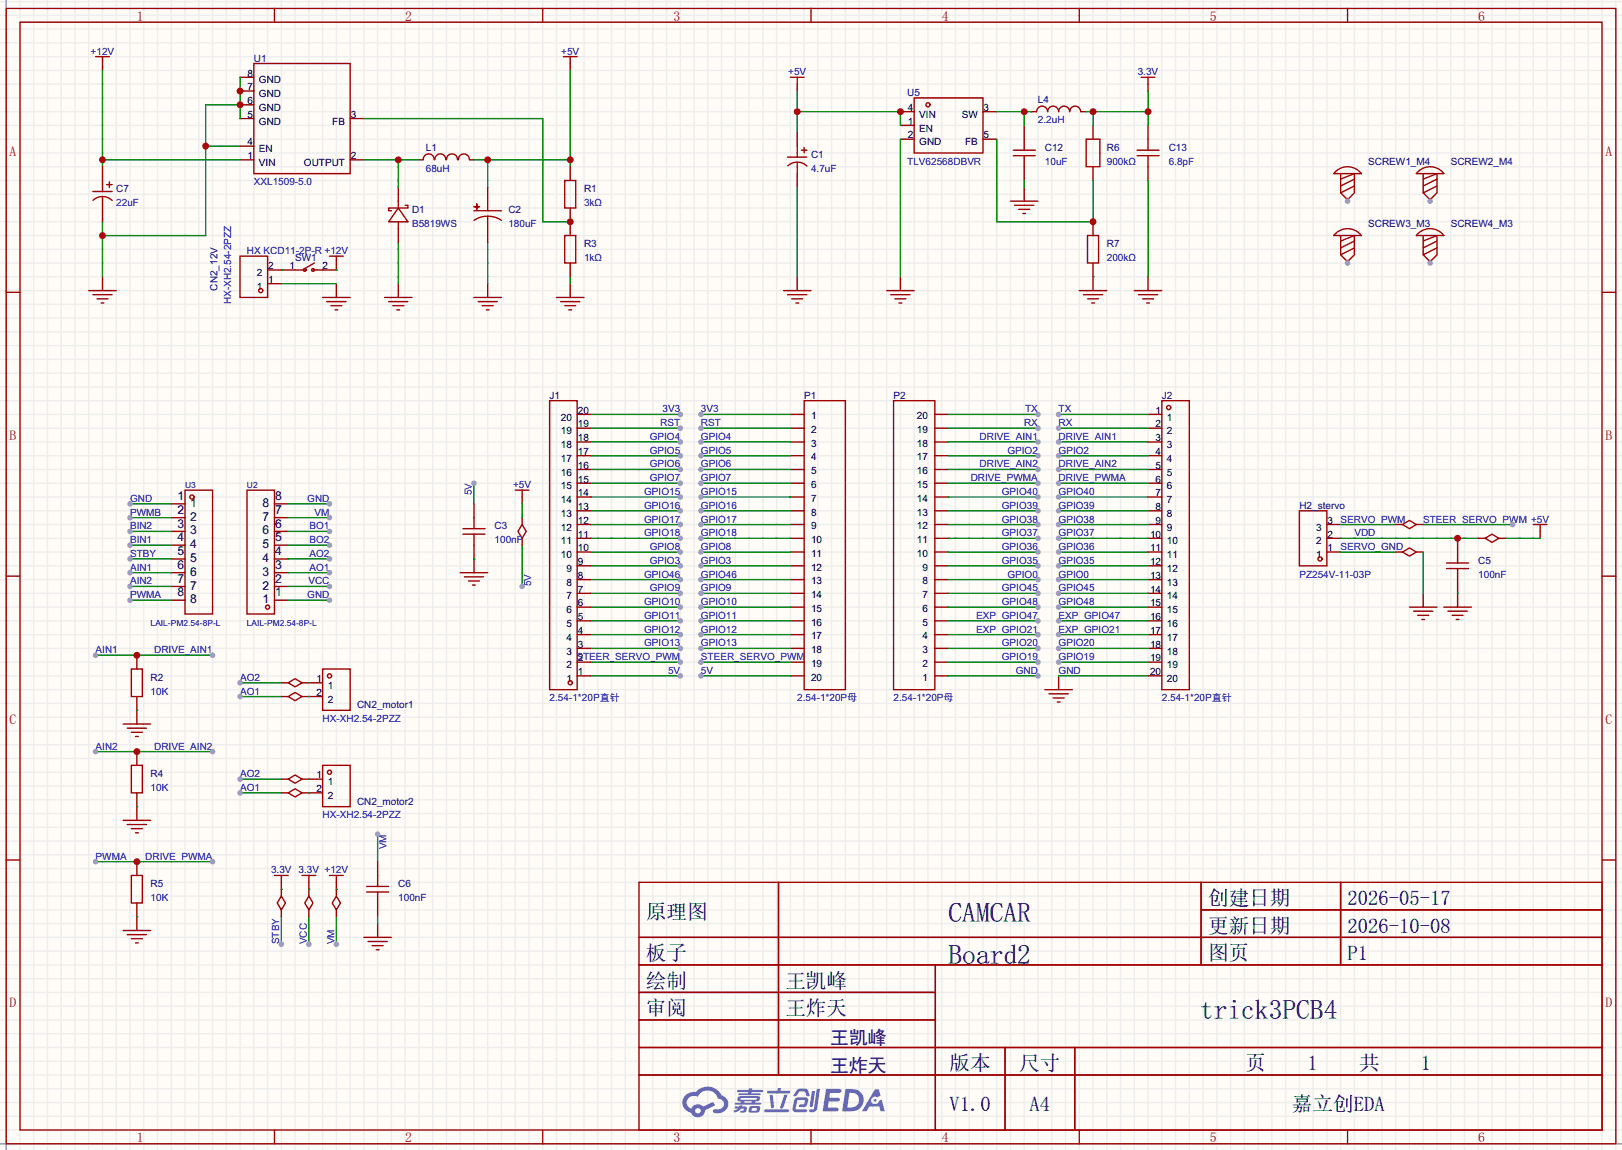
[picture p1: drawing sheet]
<svg xmlns="http://www.w3.org/2000/svg" width="299mm" height="212mm" viewBox="0 0 299 212" stroke-linecap="round" stroke-linejoin="round" font-family="sans-serif">
<defs><g id="words">
<g font-size="5.1">
<text x="175.1" y="170.2">CAMCAR</text>
<text x="175.1" y="177.8">Board2</text>
<text x="221.5" y="188">trick3PCB4</text>
</g>
<g font-size="3.8">
<text x="223" y="167">创建日期</text>
<text x="248.8" y="167">2026-05-17</text>
<text x="119.3" y="169.6">原理图</text>
<text x="223" y="172.1">更新日期</text>
<text x="248.8" y="172.1">2026-10-08</text>
<text x="119.3" y="177.2">板子</text>
<text x="223" y="177.2">图页</text>
<text x="248.8" y="177.2">P1</text>
<text x="119.3" y="182.3">绘制</text>
<text x="145" y="182.3">王凯峰</text>
<text x="119.3" y="187.4">审阅</text>
<text x="145" y="187.4">王炸天</text>
<text x="175.3" y="197.5">版本</text>
<text x="188.2" y="197.5">尺寸</text>
<text x="230" y="197.5">页</text>
<text x="241.4" y="197.5">1</text>
<text x="250.9" y="197.5">共</text>
<text x="262.4" y="197.5">1</text>
<text x="175.3" y="205.1">V1.0</text>
<text x="190.1" y="205.1">A4</text>
<text x="238.5" y="205.1">嘉立创EDA</text>
</g>
<g font-size="3.5" fill="#000080">
<text x="153.3" y="192.8">王凯峰</text>
<text x="153.3" y="197.8">王炸天</text>
</g>
<g font-size="2.5" fill="#a00000">
<text x="25.3" y="3.8">1</text>
<text x="74.8" y="3.8">2</text>
<text x="124.3" y="3.8">3</text>
<text x="173.9" y="3.8">4</text>
<text x="223.4" y="3.8">5</text>
<text x="272.9" y="3.8">6</text>
<text x="1.8" y="28.8">A</text>
<text x="296.4" y="28.8">A</text>
<text x="1.8" y="81.2">B</text>
<text x="296.4" y="81.2">B</text>
<text x="1.8" y="133.5">C</text>
<text x="296.4" y="133.5">C</text>
<text x="1.8" y="185.9">D</text>
<text x="296.4" y="185.9">D</text>
<text x="25.3" y="210.9">1</text>
<text x="74.8" y="210.9">2</text>
<text x="124.3" y="210.9">3</text>
<text x="173.9" y="210.9">4</text>
<text x="223.4" y="210.9">5</text>
<text x="272.9" y="210.9">6</text>
</g>
<g font-size="2.2">
<text x="32.8" y="92.3">1</text>
<text x="32.8" y="94.8">2</text>
<text x="35.1" y="93.6">1</text>
<text x="48.5" y="93.6">8</text>
<text x="50.8" y="94.8">7</text>
<text x="50.8" y="92.3">8</text>
<text x="32.8" y="97.4">3</text>
<text x="32.8" y="99.9">4</text>
<text x="35.1" y="96.1">2</text>
<text x="35.1" y="98.7">3</text>
<text x="35.1" y="101.2">4</text>
<text x="48.5" y="101.2">5</text>
<text x="48.5" y="98.7">6</text>
<text x="48.5" y="96.1">7</text>
<text x="50.8" y="99.9">5</text>
<text x="50.8" y="97.4">6</text>
<text x="32.8" y="102.5">5</text>
<text x="32.8" y="105">6</text>
<text x="32.8" y="107.5">7</text>
<text x="35.1" y="103.7">5</text>
<text x="35.1" y="106.3">6</text>
<text x="48.5" y="106.3">3</text>
<text x="48.5" y="103.7">4</text>
<text x="50.8" y="107.5">2</text>
<text x="50.8" y="105">3</text>
<text x="50.8" y="102.5">4</text>
<text x="32.8" y="110.1">8</text>
<text x="35.1" y="108.8">7</text>
<text x="35.1" y="111.4">8</text>
<text x="48.5" y="111.4">1</text>
<text x="48.5" y="108.8">2</text>
<text x="50.8" y="110.1">1</text>
</g>
<g font-size="1.8" fill="#00f">
<text x="16.7" y="10.1">+12V</text>
<text x="103.6" y="10.1">+5V</text>
<text x="145.5" y="13.9">+5V</text>
<text x="210.1" y="13.9">3.3V</text>
<text x="191.6" y="22.8">2.2uH</text>
<text x="46.9" y="34.2">XXL1509-5.0</text>
<text x="78.6" y="31.7">68uH</text>
<text x="149.7" y="31.7">4.7uF</text>
<text x="167.5" y="30.4">TLV62568DBVR</text>
<text x="192.9" y="30.4">10uF</text>
<text x="204.3" y="30.4">900kΩ</text>
<text x="215.8" y="30.4">6.8pF</text>
<text x="21.5" y="38">22uF</text>
<text x="76.1" y="41.8">B5819WS</text>
<text x="93.9" y="41.8">180uF</text>
<text x="107.8" y="38">3kΩ</text>
<text x="45.6" y="46.9">HX KCD11-2P-R</text>
<text x="59.9" y="46.9">+12V</text>
<text x="107.8" y="48.2">1kΩ</text>
<text x="204.3" y="48.2">200kΩ</text>
<text x="42.7" y="56.2" transform="rotate(-90 42.7 56.2)">HX-XH2.54-2PZZ</text>
<text x="122.3" y="76.1">3V3</text>
<text x="129.4" y="76.1">3V3</text>
<text x="189.3" y="76.1">TX</text>
<text x="195.5" y="76.1">TX</text>
<text x="120" y="81.2">GPIO4</text>
<text x="120" y="83.7">GPIO5</text>
<text x="121.9" y="78.7">RST</text>
<text x="129.4" y="78.7">RST</text>
<text x="129.4" y="81.2">GPIO4</text>
<text x="129.4" y="83.7">GPIO5</text>
<text x="180.9" y="81.2">DRIVE_AIN1</text>
<text x="186" y="83.7">GPIO2</text>
<text x="189.1" y="78.7">RX</text>
<text x="195.5" y="78.7">RX</text>
<text x="195.5" y="81.2">DRIVE_AIN1</text>
<text x="195.5" y="83.7">GPIO2</text>
<text x="120" y="86.3">GPIO6</text>
<text x="120" y="88.8">GPIO7</text>
<text x="129.4" y="86.3">GPIO6</text>
<text x="129.4" y="88.8">GPIO7</text>
<text x="179.2" y="88.8">DRIVE_PWMA</text>
<text x="180.9" y="86.3">DRIVE_AIN2</text>
<text x="195.5" y="86.3">DRIVE_AIN2</text>
<text x="195.5" y="88.8">DRIVE_PWMA</text>
<text x="24" y="95.2">PWMB</text>
<text x="24" y="92.6">GND</text>
<text x="56.7" y="92.6">GND</text>
<text x="58.1" y="95.2">VM</text>
<text x="87.1" y="91.5" transform="rotate(-90 87.1 91.5)">5V</text>
<text x="94.7" y="90.1">+5V</text>
<text x="118.9" y="91.4">GPIO15</text>
<text x="118.9" y="93.9">GPIO16</text>
<text x="129.4" y="91.4">GPIO15</text>
<text x="129.4" y="93.9">GPIO16</text>
<text x="185" y="93.9">GPIO39</text>
<text x="185" y="91.4">GPIO40</text>
<text x="195.5" y="91.4">GPIO40</text>
<text x="195.5" y="93.9">GPIO39</text>
<text x="24" y="100.3">BIN1</text>
<text x="24" y="97.7">BIN2</text>
<text x="57.1" y="100.3">BO2</text>
<text x="57.1" y="97.7">BO1</text>
<text x="91.3" y="100.3">100nF</text>
<text x="118.9" y="96.4">GPIO17</text>
<text x="118.9" y="99">GPIO18</text>
<text x="120" y="101.5">GPIO8</text>
<text x="129.4" y="96.4">GPIO17</text>
<text x="129.4" y="99">GPIO18</text>
<text x="129.4" y="101.5">GPIO8</text>
<text x="185" y="101.5">GPIO36</text>
<text x="185" y="99">GPIO37</text>
<text x="185" y="96.4">GPIO38</text>
<text x="195.5" y="96.4">GPIO38</text>
<text x="195.5" y="99">GPIO37</text>
<text x="195.5" y="101.5">GPIO36</text>
<text x="247.5" y="101.5">SERVO_GND</text>
<text x="247.5" y="96.4">SERVO_PWM</text>
<text x="250.1" y="99">VDD</text>
<text x="262.8" y="96.4">STEER_SERVO_PWM +5V</text>
<text x="24" y="107.9">AIN2</text>
<text x="24" y="105.3">AIN1</text>
<text x="24" y="102.8">STBY</text>
<text x="56.9" y="107.9">VCC</text>
<text x="57.1" y="105.3">AO1</text>
<text x="57.1" y="102.8">AO2</text>
<text x="118.9" y="106.6">GPIO46</text>
<text x="120" y="104.1">GPIO3</text>
<text x="129.4" y="104.1">GPIO3</text>
<text x="129.4" y="106.6">GPIO46</text>
<text x="185" y="104.1">GPIO35</text>
<text x="186" y="106.6">GPIO0</text>
<text x="195.5" y="104.1">GPIO35</text>
<text x="195.5" y="106.6">GPIO0</text>
<text x="239.9" y="106.6">PZ254V-11-03P</text>
<text x="272.9" y="106.6">100nF</text>
<text x="24" y="110.4">PWMA</text>
<text x="56.7" y="110.4">GND</text>
<text x="98.1" y="108.2" transform="rotate(-90 98.1 108.2)">5V</text>
<text x="118.9" y="111.7">GPIO10</text>
<text x="120" y="109.1">GPIO9</text>
<text x="129.4" y="109.1">GPIO9</text>
<text x="129.4" y="111.7">GPIO10</text>
<text x="185" y="111.7">GPIO48</text>
<text x="185" y="109.1">GPIO45</text>
<text x="195.5" y="109.1">GPIO45</text>
<text x="195.5" y="111.7">GPIO48</text>
<text x="118.9" y="114.2">GPIO11</text>
<text x="118.9" y="116.8">GPIO12</text>
<text x="118.9" y="119.3">GPIO13</text>
<text x="129.4" y="114.2">GPIO11</text>
<text x="129.4" y="116.8">GPIO12</text>
<text x="129.4" y="119.3">GPIO13</text>
<text x="180.2" y="116.8">EXP_GPIO21</text>
<text x="180.2" y="114.2">EXP_GPIO47</text>
<text x="185" y="119.3">GPIO20</text>
<text x="195.5" y="114.2">EXP_GPIO47</text>
<text x="195.5" y="116.8">EXP_GPIO21</text>
<text x="195.5" y="119.3">GPIO20</text>
<text x="17.7" y="120.6">AIN1</text>
<text x="28.5" y="120.6">DRIVE_AIN1</text>
<text x="44.3" y="125.7">AO2</text>
<text x="106.4" y="121.8">STEER_SERVO_PWM</text>
<text x="123.3" y="124.4">5V</text>
<text x="129.4" y="121.8">STEER_SERVO_PWM</text>
<text x="129.4" y="124.4">5V</text>
<text x="185" y="121.8">GPIO19</text>
<text x="187.5" y="124.4">GND</text>
<text x="195.5" y="121.8">GPIO19</text>
<text x="195.5" y="124.4">GND</text>
<text x="27.8" y="128.2">10K</text>
<text x="44.3" y="128.2">AO1</text>
<text x="101.5" y="129.5">2.</text>
<text x="103" y="129.5">54-</text>
<text x="105.7" y="129.5">1*20P</text>
<text x="110.7" y="129.5">直针</text>
<text x="147.2" y="129.5">2.</text>
<text x="148.7" y="129.5">54-</text>
<text x="151.4" y="129.5">1*20P</text>
<text x="156.4" y="129.5">母</text>
<text x="165" y="129.5">2.</text>
<text x="166.5" y="129.5">54-</text>
<text x="169.2" y="129.5">1*20P</text>
<text x="174.2" y="129.5">母</text>
<text x="214.5" y="129.5">2.5</text>
<text x="217.1" y="129.5">4-1</text>
<text x="219.7" y="129.5">*20</text>
<text x="222.5" y="129.5">P直针</text>
<text x="59.6" y="133.3">HX-XH2.54-2PZZ</text>
<text x="17.7" y="138.4">AIN2</text>
<text x="28.5" y="138.4">DRIVE_AIN2</text>
<text x="44.3" y="143.4">AO2</text>
<text x="27.8" y="146">10K</text>
<text x="44.3" y="146">AO1</text>
<text x="59.6" y="151.1">HX-XH2.54-2PZZ</text>
<text x="17.7" y="158.7">PWMA</text>
<text x="26.8" y="158.7">DRIVE_PWMA</text>
<text x="50" y="161.2">3.3V</text>
<text x="55.1" y="161.2">3.3V</text>
<text x="59.9" y="161.2">+12V</text>
<text x="71.4" y="156.7" transform="rotate(-90 71.4 156.7)">VM</text>
<text x="27.8" y="166.3">10K</text>
<text x="73.5" y="166.3">100nF</text>
<text x="51.6" y="174.3" transform="rotate(-90 51.6 174.3)">STBY</text>
<text x="56.7" y="174.3" transform="rotate(-90 56.7 174.3)">VCC</text>
<text x="61.7" y="174.3" transform="rotate(-90 61.7 174.3)">VM</text>
</g>
<g font-size="1.8" fill="#000080">
<text x="46.9" y="11.4">U1</text>
<text x="167.5" y="17.7">U5</text>
<text x="191.6" y="19">L4</text>
<text x="78.6" y="27.9">L1</text>
<text x="149.7" y="29.1">C1</text>
<text x="192.9" y="27.9">C12</text>
<text x="204.3" y="27.9">R6</text>
<text x="215.8" y="27.9">C13</text>
<text x="21.5" y="35.5">C7</text>
<text x="107.8" y="35.5">R1</text>
<text x="252.6" y="30.4">SCREW1_M4</text>
<text x="267.8" y="30.4">SCREW2_M4</text>
<text x="76.1" y="39.3">D1</text>
<text x="93.9" y="39.3">C2</text>
<text x="252.6" y="41.8">SCREW3_M3</text>
<text x="267.8" y="41.8">SCREW4_M3</text>
<text x="107.8" y="45.6">R3</text>
<text x="204.3" y="45.6">R7</text>
<text x="40.1" y="53.6" transform="rotate(-90 40.1 53.6)">CN2_12V</text>
<text x="54.5" y="48.2">SW1</text>
<text x="101.5" y="73.6">J1</text>
<text x="148.5" y="73.6">P1</text>
<text x="165" y="73.6">P2</text>
<text x="214.5" y="73.6">J2</text>
<text x="239.9" y="93.9">H2_stervo</text>
<text x="91.3" y="97.7">C3</text>
<text x="272.9" y="104.1">C5</text>
<text x="27.8" y="125.7">R2</text>
<text x="65.9" y="130.7">CN2_motor1</text>
<text x="27.8" y="143.4">R4</text>
<text x="65.9" y="148.5">CN2_motor2</text>
<text x="27.8" y="163.8">R5</text>
<text x="73.5" y="163.8">C6</text>
</g>
<g font-size="1.8">
<text x="45.7" y="14.1">8</text>
<text x="45.7" y="16.7">7</text>
<text x="47.8" y="15.4">GND</text>
<text x="47.8" y="17.9">GND</text>
<text x="45.7" y="19.2">6</text>
<text x="45.7" y="21.7">5</text>
<text x="47.8" y="20.5">GND</text>
<text x="47.8" y="23">GND</text>
<text x="61.3" y="23">FB</text>
<text x="64.8" y="21.7">3</text>
<text x="167.6" y="23">1</text>
<text x="167.6" y="20.5">4</text>
<text x="169.7" y="21.7">VIN</text>
<text x="177.6" y="21.7">SW</text>
<text x="181.6" y="20.5">3</text>
<text x="45.7" y="26.8">4</text>
<text x="45.7" y="29.4">1</text>
<text x="47.8" y="28.1">EN</text>
<text x="64.8" y="29.4">2</text>
<text x="167.6" y="25.6">2</text>
<text x="169.7" y="24.3">EN</text>
<text x="169.7" y="26.8">GND</text>
<text x="178.2" y="26.8">FB</text>
<text x="181.6" y="25.6">5</text>
<text x="47.8" y="30.6">VIN</text>
<text x="56.1" y="30.6">OUTPUT</text>
<text x="47.4" y="53.5">1</text>
<text x="47.4" y="51">2</text>
<text x="49.5" y="52.2">1</text>
<text x="49.5" y="49.7">2</text>
<text x="53.5" y="49.7">1</text>
<text x="59.6" y="49.7">2</text>
<text x="103.6" y="77.6">20</text>
<text x="106.7" y="76.4">20</text>
<text x="149.7" y="77.4">1</text>
<text x="169.3" y="77.4">20</text>
<text x="213.3" y="76.4">1</text>
<text x="215.4" y="77.6">1</text>
<text x="103.6" y="82.7">18</text>
<text x="103.6" y="80.2">19</text>
<text x="106.7" y="84">17</text>
<text x="106.7" y="81.4">18</text>
<text x="106.7" y="78.9">19</text>
<text x="149.7" y="79.9">2</text>
<text x="149.7" y="82.5">3</text>
<text x="169.3" y="82.5">18</text>
<text x="169.3" y="79.9">19</text>
<text x="213.3" y="78.9">2</text>
<text x="213.3" y="81.4">3</text>
<text x="213.3" y="84">4</text>
<text x="215.4" y="80.2">2</text>
<text x="215.4" y="82.7">3</text>
<text x="103.6" y="87.8">16</text>
<text x="103.6" y="85.2">17</text>
<text x="106.7" y="89.1">15</text>
<text x="106.7" y="86.5">16</text>
<text x="149.7" y="85">4</text>
<text x="149.7" y="87.5">5</text>
<text x="169.3" y="87.5">16</text>
<text x="169.3" y="85">17</text>
<text x="213.3" y="86.5">5</text>
<text x="213.3" y="89.1">6</text>
<text x="215.4" y="85.2">4</text>
<text x="215.4" y="87.8">5</text>
<text x="103.6" y="95.4">13</text>
<text x="103.6" y="92.9">14</text>
<text x="103.6" y="90.3">15</text>
<text x="106.7" y="94.1">13</text>
<text x="106.7" y="91.6">14</text>
<text x="149.7" y="90.1">6</text>
<text x="149.7" y="92.6">7</text>
<text x="149.7" y="95.2">8</text>
<text x="169.3" y="95.2">13</text>
<text x="169.3" y="92.6">14</text>
<text x="169.3" y="90.1">15</text>
<text x="213.3" y="91.6">7</text>
<text x="213.3" y="94.1">8</text>
<text x="215.4" y="90.3">6</text>
<text x="215.4" y="92.9">7</text>
<text x="215.4" y="95.4">8</text>
<text x="103.6" y="100.5">11</text>
<text x="103.6" y="97.9">12</text>
<text x="106.7" y="101.8">10</text>
<text x="106.7" y="99.2">11</text>
<text x="106.7" y="96.7">12</text>
<text x="149.7" y="97.7">9</text>
<text x="149.7" y="100.2">10</text>
<text x="169.3" y="100.2">11</text>
<text x="169.3" y="97.7">12</text>
<text x="212.3" y="99.2">10</text>
<text x="212.3" y="101.8">11</text>
<text x="213.3" y="96.7">9</text>
<text x="215.4" y="97.9">9</text>
<text x="215.4" y="100.5">10</text>
<text x="243" y="100.5">2</text>
<text x="243" y="97.9">3</text>
<text x="245.1" y="101.8">1</text>
<text x="245.1" y="99.2">2</text>
<text x="245.1" y="96.7">3</text>
<text x="103.6" y="103">10</text>
<text x="104.6" y="105.6">9</text>
<text x="106.7" y="106.8">8</text>
<text x="106.7" y="104.3">9</text>
<text x="149.7" y="102.8">11</text>
<text x="149.7" y="105.3">12</text>
<text x="149.7" y="107.9">13</text>
<text x="169.3" y="102.8">10</text>
<text x="170.3" y="107.9">8</text>
<text x="170.3" y="105.3">9</text>
<text x="212.3" y="104.3">12</text>
<text x="212.3" y="106.8">13</text>
<text x="215.4" y="103">11</text>
<text x="215.4" y="105.6">12</text>
<text x="243" y="103">1</text>
<text x="104.6" y="113.2">6</text>
<text x="104.6" y="110.6">7</text>
<text x="104.6" y="108.1">8</text>
<text x="106.7" y="111.9">6</text>
<text x="106.7" y="109.4">7</text>
<text x="149.7" y="110.4">14</text>
<text x="149.7" y="112.9">15</text>
<text x="170.3" y="112.9">6</text>
<text x="170.3" y="110.4">7</text>
<text x="212.3" y="109.4">14</text>
<text x="212.3" y="111.9">15</text>
<text x="215.4" y="108.1">13</text>
<text x="215.4" y="110.6">14</text>
<text x="215.4" y="113.2">15</text>
<text x="104.6" y="118.3">4</text>
<text x="104.6" y="115.7">5</text>
<text x="106.7" y="119.5">3</text>
<text x="106.7" y="117">4</text>
<text x="106.7" y="114.5">5</text>
<text x="149.7" y="115.5">16</text>
<text x="149.7" y="118">17</text>
<text x="170.3" y="118">4</text>
<text x="170.3" y="115.5">5</text>
<text x="212.3" y="114.5">16</text>
<text x="212.3" y="117">17</text>
<text x="212.3" y="119.5">18</text>
<text x="215.4" y="115.7">16</text>
<text x="215.4" y="118.3">17</text>
<text x="58.4" y="125.9">1</text>
<text x="104.6" y="125.9">1</text>
<text x="104.6" y="123.3">2</text>
<text x="104.6" y="120.8">3</text>
<text x="106.7" y="124.6">1</text>
<text x="106.7" y="122.1">2</text>
<text x="149.7" y="120.6">18</text>
<text x="149.7" y="123.1">19</text>
<text x="149.7" y="125.6">20</text>
<text x="170.3" y="125.6">1</text>
<text x="170.3" y="123.1">2</text>
<text x="170.3" y="120.6">3</text>
<text x="212.3" y="122.1">19</text>
<text x="212.3" y="124.6">20</text>
<text x="215.4" y="120.8">18</text>
<text x="215.4" y="123.3">19</text>
<text x="215.4" y="125.9">20</text>
<text x="58.4" y="128.4">2</text>
<text x="60.5" y="127.2">1</text>
<text x="60.5" y="129.7">2</text>
<text x="58.4" y="143.7">1</text>
<text x="58.4" y="146.2">2</text>
<text x="60.5" y="144.9">1</text>
<text x="60.5" y="147.5">2</text>
</g>
<g font-size="1.6" fill="#000080">
<text x="34.2" y="90.2">U3</text>
<text x="45.6" y="90.2">U2</text>
</g>
<g font-size="1.6" fill="#00f">
<text x="27.8" y="115.6">LAIL-PM2.54-8P-L</text>
<text x="45.6" y="115.6">LAIL-PM2.54-8P-L</text>
</g>
</g></defs>
<path d="M0 0h299.5v212.3h-299.5z" fill="#fffcf7"/>
<g fill="none" stroke="#ededed" stroke-width=".25">
<path d="M0 .3h299.5M0 2.8h299.5M0 5.4h299.5M0 7.9h299.5M0 10.5h299.5M0 13h299.5M0 15.5h299.5M0 18.1h299.5M1.1 0v212.3M3.7 0v212.3M6.2 0v212.3M8.8 0v212.3"/>
<path d="M11.3 0v212.3M13.8 0v212.3M16.4 0v212.3M18.9 0v212.3M21.5 0v212.3M24 0v212.3M26.5 0v212.3M29.1 0v212.3M31.6 0v212.3M34.2 0v212.3M36.7 0v212.3M39.2 0v212.3"/>
<path d="M41.8 0v212.3M44.3 0v212.3M46.9 0v212.3M49.4 0v212.3M51.9 0v212.3M54.5 0v212.3M57 0v212.3M59.6 0v212.3M62.1 0v212.3M64.6 0v212.3M67.2 0v212.3M69.7 0v212.3"/>
<path d="M72.3 0v212.3M74.8 0v212.3M77.3 0v212.3M79.9 0v212.3M82.4 0v212.3M85 0v212.3M87.5 0v212.3M90 0v212.3M92.6 0v212.3M95.1 0v212.3M97.7 0v212.3M100.2 0v212.3"/>
<path d="M102.7 0v212.3M105.3 0v212.3M107.8 0v212.3M110.4 0v212.3M112.9 0v212.3M115.4 0v212.3M118 0v212.3M120.5 0v212.3M123.1 0v212.3M125.6 0v212.3M128.1 0v212.3M130.7 0v212.3"/>
<path d="M133.2 0v212.3M135.8 0v212.3M138.3 0v212.3M140.8 0v212.3M143.4 0v212.3M145.9 0v212.3M148.5 0v212.3M151 0v212.3M153.5 0v212.3M156.1 0v212.3M158.6 0v212.3M161.2 0v212.3"/>
<path d="M163.7 0v212.3M166.2 0v212.3M168.8 0v212.3M171.3 0v212.3M173.9 0v212.3M176.4 0v212.3M178.9 0v212.3M181.5 0v212.3M184 0v212.3M186.6 0v212.3M189.1 0v212.3M191.6 0v212.3"/>
<path d="M194.2 0v212.3M196.7 0v212.3M199.3 0v212.3M201.8 0v212.3M204.3 0v212.3M206.9 0v212.3M209.4 0v212.3M212 0v212.3M214.5 0v212.3M217 0v212.3M219.6 0v212.3M222.1 0v212.3"/>
<path d="M224.7 0v212.3M227.2 0v212.3M229.7 0v212.3M232.3 0v212.3M234.8 0v212.3M237.4 0v212.3M239.9 0v212.3M242.4 0v212.3M245 0v212.3M247.5 0v212.3M250.1 0v212.3M252.6 0v212.3"/>
<path d="M255.1 0v212.3M257.7 0v212.3M260.2 0v212.3M262.8 0v212.3M265.3 0v212.3M267.8 0v212.3M270.4 0v212.3M272.9 0v212.3M275.5 0v212.3M278 0v212.3M280.5 0v212.3M283.1 0v212.3"/>
<path d="M285.6 0v212.3M288.2 0v212.3M290.7 0v212.3M293.2 0v212.3M295.8 0v212.3M298.3 0v212.3M0 20.6h299.5M0 23.2h299.5M0 25.7h299.5M0 28.2h299.5M0 30.8h299.5M0 33.3h299.5"/>
<path d="M0 35.9h299.5M0 38.4h299.5M0 40.9h299.5M0 43.5h299.5M0 46h299.5M0 48.6h299.5M0 51.1h299.5M0 53.6h299.5M0 56.2h299.5M0 58.7h299.5M0 61.3h299.5M0 63.8h299.5"/>
<path d="M0 66.3h299.5M0 68.9h299.5M0 71.4h299.5M0 74h299.5M0 76.5h299.5M0 79h299.5M0 81.6h299.5M0 84.1h299.5M0 86.7h299.5M0 89.2h299.5M0 91.7h299.5M0 94.3h299.5"/>
<path d="M0 96.8h299.5M0 99.4h299.5M0 101.9h299.5M0 104.4h299.5M0 107h299.5M0 109.5h299.5M0 112.1h299.5M0 114.6h299.5M0 117.1h299.5M0 119.7h299.5M0 122.2h299.5M0 124.8h299.5"/>
<path d="M0 127.3h299.5M0 129.8h299.5M0 132.4h299.5M0 134.9h299.5M0 137.5h299.5M0 140h299.5M0 142.5h299.5M0 145.1h299.5M0 147.6h299.5M0 150.2h299.5M0 152.7h299.5M0 155.2h299.5"/>
<path d="M0 157.8h299.5M0 160.3h299.5M0 162.9h299.5M0 165.4h299.5M0 167.9h299.5M0 170.5h299.5M0 173h299.5M0 175.6h299.5M0 178.1h299.5M0 180.6h299.5M0 183.2h299.5M0 185.7h299.5"/>
<path d="M0 188.3h299.5M0 190.8h299.5M0 193.3h299.5M0 195.9h299.5M0 198.4h299.5M0 201h299.5M0 203.5h299.5M0 206h299.5M0 208.6h299.5M0 211.1h299.5"/>
</g>
<path d="M1.1 0v212.3M0 211.1h299.5" fill="none" stroke="#999" stroke-width=".25"/>
<g fill="none" stroke="#a10000" stroke-width=".25">
<path d="M1.1 1.6h297.2v209.5h-297.2zM3.7 4.1h292.1v204.5h-292.1zM50.7 1.6v2.5M100.2 1.6v2.5M149.7 1.6v2.5M199.3 1.6v2.5M248.8 1.6v2.5M1.1 54h2.6M295.8 54h2.5M1.1 106.3h2.6M295.8 106.3h2.5M1.1 158.7h2.6"/>
<path d="M295.8 158.7h2.5M118 162.9h177.8v45.7h-177.8zM118 173h177.8M118 178.1h177.8M143.7 162.9v35.5M172.7 178.1v30.5M221.8 162.9v15.2M221.8 167.9h74M247.5 162.9v15.2M118 183.2h54.7M118 193.3h177.8M118 188.3h54.7"/>
<path d="M118 198.4h177.8M185.6 193.3v15.3M198.4 193.3v15.3M50.7 208.6v2.5M100.2 208.6v2.5M149.7 208.6v2.5M199.3 208.6v2.5M248.8 208.6v2.5"/>
</g>
<g fill="#5487ff">
<path d="M152.5 201h1.6a1.34 1.34 0 0 1 1.2 .2 .37 .37 0 0 1-.3 .5h-1.7l-.2 .9h1.6a.37 .37 0 0 1 .4 .4 .37 .37 0 0 1-.4 .3h-1.7l-.2 1.1h.8a1.26 1.26 0 0 1 1.2 .2 .36 .36 0 0 1-.3 .5h-2.6z"/>
<path d="M161.5 201h.8l.3 1.3-.6 .3a.72 .72 0 0 0-1.1 .2 .72 .72 0 0 0 .3 1 .72 .72 0 0 0 1-.4l.1-.2 .5-.3 .6 2.2h-.8l-.3-.9h-1.8l-.5 .9h-.9z"/>
<path d="M149.9 201.4h.6l-.4 2.7a.31 .31 0 0 1-.3 .3 .31 .31 0 0 1-.3-.3z"/>
<path d="M150.8 200.9h.6l-.5 3.7a.97 .97 0 0 1-1.5 .5l.1-.3 .6-.1 .2-.1z"/>
<path d="M147.1 201.2l.5-.3 1.3 .1 .3 .4 .3 .8-.1 .1h-.5l-.3-.8h-.8h-.2l-.6 .8h-.5v-.2z"/>
<path d="M146.8 202.8l.4-.3h1.5a.69 .69 0 0 1 .5 .4 .69 .69 0 0 1-.1 .8 .74 .74 0 0 1-.8 .7h-.6a.27 .27 0 0 1-.2-.4 .27 .27 0 0 1 .3-.2h.6l.2-.8-1.4 .1-.3 1.6 1.9 .1a.28 .28 0 0 1 .2 .3 .28 .28 0 0 1-.3 .2h-1.9l-.4-.3-.1-.4z"/>
<path d="M141.1 204.7h4.3a.28 .28 0 0 1 .3 .3 .28 .28 0 0 1-.3 .3h-4.2l-.1-.1z"/>
<path d="M144.8 202h.6l-.8 2.5a.3 .3 0 0 1-.4 .1 .3 .3 0 0 1-.2-.2z"/>
<path d="M142.1 202.1h.6l.2 2.2-.2 .3-.4-.2z"/>
<path d="M141.7 201.3h1.8l.2-.5h.5l-.1 .5h1.5a.27 .27 0 0 1 .3 .3 .27 .27 0 0 1-.3 .2h-3.8l-.2-.1z"/>
<path d="M135.7 204.2h.8v-.2h.6l-.1 .2h.8a.7 .7 0 0 1-.5 1.2h-.6v-.4l.6-.1v-.2l-.4-.1-.5 .5-.8 .3-.2-.4 .8-.4h-.6z"/>
<path d="M136.1 201.2h2.1l.1-.3h.6l-.1 .3h1.9l.2 .2-.2 .2h-1.9l-.1 .2h1.6l.2 .2-.2 .1h-3.9l-.1-.3h1.8v-.2h-1.9l-.1-.2z"/>
<path d="M156.1 201l-.6 4.1h1.4a2.14 2.14 0 0 0 2.6-2.1 2.14 2.14 0 0 0-2.7-2zM156.8 201.7a1.37 1.37 0 0 1 1.8 1.2 1.37 1.37 0 0 1-1.5 1.5h-.7z"/>
<path d="M136.3 202.5a.47 .47 0 0 0-.2 .6 .47 .47 0 0 0 .6 .2l.1 .2h-1.1l-.1 .3 4.7 .1 .2-.2-.1-.2h-1l.1-.2a.6 .6 0 0 0 .7-.2 .6 .6 0 0 0 0-.8h-3.5zM136.8 202.7l2.8-.1 .1 .1-.1 .3h-2.8zM137.4 203.3h1.4l-.1 .2h-1.2z"/>
<path d="M138.4 204.3a.9 .9 0 0 0-.1 1 2.48 2.48 0 0 0 1.9-.1 .84 .84 0 0 0 0-1l-1.4-.1zM138.9 204.6l.7-.1 .1 .3-.2 .2h-.7z"/>
<path d="M126.6 202.1a1.91 1.91 0 0 0-.5 2 1.91 1.91 0 0 0 1.5 1.3 1.35 1.35 0 0 0 1.5 .8 1.35 1.35 0 0 0 1.1-1.3l1.9-.9-.4-.6-1.8 .8a1.41 1.41 0 0 0-2.3 .4 1.25 1.25 0 0 1-.6-1.8 1.25 1.25 0 0 1 1.8-.3 1.97 1.97 0 0 1 2-1.2 1.97 1.97 0 0 1 1.8 1.5 .96 .96 0 0 1 1 .9 .96 .96 0 0 1-.9 1h-.6a.39 .39 0 0 0-.5 .3 .39 .39 0 0 0 .4 .5 1.87 1.87 0 0 0 1.9-.6 1.87 1.87 0 0 0 .4-2l-.7-.6-.4-.2a2.86 2.86 0 0 0-4.8-.6h-.3a2.27 2.27 0 0 0-1.5 .6zM128.4 205a.5 .5 0 0 1 1 0 .5 .5 0 0 1-1 0z"/>
<circle cx="161.6" cy="203.1" r=".27"/>
</g>
<g fill="none" stroke="#a10000" stroke-width=".25">
<path d="M17.7 10.5h2.5M18.9 10.5v1.2M46.9 11.7h17.7v20.3h-17.7zM104 10.5h2.6M105.3 10.5v1.2M16.4 53.6h5.1M17.1 54.4h3.6M17.9 55.2h2M18.7 55.9h.5M71 54.9h5.1M71.8 55.7h3.5M72.5 56.4h2"/>
<path d="M73.3 57.2h.5M87.5 54.9h5.1M88.3 55.7h3.5M89 56.4h2.1M89.8 57.2h.5M102.7 54.9h5.1M103.5 55.7h3.6M104.3 56.4h2M105 57.2h.5M95.1 90.5h2.6M96.4 90.5v1.2M192.9 127.3h5.1"/>
<path d="M193.7 128.1h3.5M194.4 128.8h2.1M195.2 129.6h.5M60.8 161.6h2.6M62.1 161.6v1.3"/>
</g>
<g fill="none" stroke="#870000" stroke-width=".25">
<path d="M18.9 11.7v1.3M44.3 14.3h2.6M44.3 16.8h2.6M44.3 19.3h2.6M105.3 11.7v1.3M44.3 27h2.6M44.3 21.9h2.6M44.3 29.5h2.6M64.6 21.9h2.6M64.6 29.5h2.6M18.9 51.1v2.5M73.5 52.4v2.5"/>
<path d="M90 52.4v2.5M105.3 52.4v2.5M96.4 91.7v1.3M195.5 124.8v2.5M62.1 162.9v1.2"/>
</g>
<path d="M105.3 13v17.8M87.5 29.5h17.8M90 29.5v5.1" fill="none" stroke="#008700" stroke-width=".25"/>
<g fill="#c00">
<circle cx="105.3" cy="29.5" r=".63"/>
<circle cx="90" cy="29.5" r=".63"/>
</g>
<path d="M44.3 14.3v7.6M44.3 19.3h-6.3v24.2h-19.1M38 27h6.3M18.9 40.9v10.2M73.5 44.7v7.7" fill="none" stroke="#008700" stroke-width=".25"/>
<g fill="#c00">
<circle cx="44.3" cy="16.8" r=".63"/>
<circle cx="44.3" cy="19.3" r=".63"/>
<circle cx="38" cy="27" r=".63"/>
<circle cx="18.9" cy="43.5" r=".63"/>
</g>
<path d="M67.2 29.5h10.1M73.5 29.5v5.1M90 44.7v7.7M105.3 51.1v1.3" fill="none" stroke="#008700" stroke-width=".25"/>
<path d="M73.5 34.6v2.5M77.3 29.5h.8M86.7 29.5h.8M90 34.6v4.3M90 39.9v4.8M73.5 42.2v2.5" fill="none" stroke="#870000" stroke-width=".25"/>
<path d="M73.5 38.4l1.8 2.5h-3.5zM73.5 37.1v1.3M74.8 37.9h.5v.5h-3.5v.5h.5M78.1 29.5a1.01 1.01 0 0 1 1-1.1 1.01 1.01 0 0 1 1.1 1.1M80.3 29.5a1.01 1.01 0 0 1 1-1.1 1.01 1.01 0 0 1 1 1.1M82.4 29.5a1.01 1.01 0 0 1 1.1-1.1 1.01 1.01 0 0 1 1 1.1M84.6 29.5a1.01 1.01 0 0 1 1-1.1 1.01 1.01 0 0 1 1.1 1.1M87.5 38.1l1 .1zM87.5 38.9h5.1M88 37.6v1zM73.5 40.9v1.3M87.5 40.7a4.6 4.6 0 0 1 5.1 0" fill="none" stroke="#a10000" stroke-width=".25"/>
<circle cx="73.5" cy="29.5" r=".63" fill="#c00"/>
<path d="M105.3 30.8v2.5M105.3 38.4v5.1M105.3 48.6v2.5" fill="none" stroke="#870000" stroke-width=".25"/>
<path d="M104.3 33.3h2v5.1h-2zM104.3 43.5h2v5.1h-2z" fill="none" stroke="#a10000" stroke-width=".25"/>
<path d="M67.2 21.9h33v19h5.1" fill="none" stroke="#008700" stroke-width=".25"/>
<circle cx="105.3" cy="40.9" r=".63" fill="#c00"/>
<path d="M148.5 74h7.6v53.3h-7.6zM165 74h7.6v53.3h-7.6z" fill="none" stroke="#a10000" stroke-width=".25"/>
<g fill="none" stroke="#870000" stroke-width=".25">
<path d="M145.9 76.5h2.6M145.9 79h2.6M172.6 76.5h2.5M172.6 79h2.5M145.9 81.6h2.6M145.9 84.1h2.6M145.9 86.7h2.6M145.9 89.2h2.6M145.9 91.7h2.6M145.9 94.3h2.6M145.9 96.8h2.6M145.9 99.4h2.6"/>
<path d="M172.6 81.6h2.5M172.6 84.1h2.5M172.6 86.7h2.5M172.6 89.2h2.5M172.6 91.7h2.5M172.6 94.3h2.5M172.6 96.8h2.5M172.6 99.4h2.5M145.9 101.9h2.6M145.9 104.4h2.6M145.9 107h2.6M145.9 109.5h2.6"/>
<path d="M145.9 112.1h2.6M145.9 114.6h2.6M145.9 117.1h2.6M145.9 119.7h2.6M172.6 101.9h2.5M172.6 104.4h2.5M172.6 107h2.5M172.6 109.5h2.5M172.6 112.1h2.5M172.6 114.6h2.5M172.6 117.1h2.5M172.6 119.7h2.5"/>
<path d="M145.9 122.2h2.6M145.9 124.8h2.6M172.6 122.2h2.5M172.6 124.8h2.5"/>
</g>
<path d="M129.4 76.5h16.5" fill="none" stroke="#008700" stroke-width=".25"/>
<circle cx="129.4" cy="76.5" r=".51" fill="#999"/>
<path d="M109.1 76.5h16.5" fill="none" stroke="#008700" stroke-width=".25"/>
<circle cx="125.6" cy="76.5" r=".51" fill="#999"/>
<path d="M129.4 79h16.5" fill="none" stroke="#008700" stroke-width=".25"/>
<circle cx="129.4" cy="79" r=".51" fill="#999"/>
<path d="M109.1 79h16.5" fill="none" stroke="#008700" stroke-width=".25"/>
<circle cx="125.6" cy="79" r=".51" fill="#999"/>
<path d="M129.4 81.6h16.5" fill="none" stroke="#008700" stroke-width=".25"/>
<circle cx="129.4" cy="81.6" r=".51" fill="#999"/>
<path d="M109.1 81.6h16.5" fill="none" stroke="#008700" stroke-width=".25"/>
<circle cx="125.6" cy="81.6" r=".51" fill="#999"/>
<path d="M109.1 84.1h16.5" fill="none" stroke="#008700" stroke-width=".25"/>
<circle cx="125.6" cy="84.1" r=".51" fill="#999"/>
<path d="M129.4 84.1h16.5" fill="none" stroke="#008700" stroke-width=".25"/>
<circle cx="129.4" cy="84.1" r=".51" fill="#999"/>
<path d="M109.1 86.7h16.5" fill="none" stroke="#008700" stroke-width=".25"/>
<circle cx="125.6" cy="86.7" r=".51" fill="#999"/>
<path d="M129.4 86.7h16.5" fill="none" stroke="#008700" stroke-width=".25"/>
<circle cx="129.4" cy="86.7" r=".51" fill="#999"/>
<path d="M129.4 89.2h16.5" fill="none" stroke="#008700" stroke-width=".25"/>
<circle cx="129.4" cy="89.2" r=".51" fill="#999"/>
<path d="M109.1 89.2h16.5" fill="none" stroke="#008700" stroke-width=".25"/>
<circle cx="125.6" cy="89.2" r=".51" fill="#999"/>
<path d="M129.4 91.7h16.5" fill="none" stroke="#008700" stroke-width=".25"/>
<circle cx="129.4" cy="91.7" r=".51" fill="#999"/>
<path d="M109.1 91.7h16.5" fill="none" stroke="#008700" stroke-width=".25"/>
<circle cx="125.6" cy="91.7" r=".51" fill="#999"/>
<path d="M129.4 94.3h16.5" fill="none" stroke="#008700" stroke-width=".25"/>
<circle cx="129.4" cy="94.3" r=".51" fill="#999"/>
<path d="M109.1 94.3h16.5" fill="none" stroke="#008700" stroke-width=".25"/>
<circle cx="125.6" cy="94.3" r=".51" fill="#999"/>
<path d="M129.4 96.8h16.5" fill="none" stroke="#008700" stroke-width=".25"/>
<circle cx="129.4" cy="96.8" r=".51" fill="#999"/>
<path d="M109.1 96.8h16.5" fill="none" stroke="#008700" stroke-width=".25"/>
<circle cx="125.6" cy="96.8" r=".51" fill="#999"/>
<path d="M109.1 99.4h16.5" fill="none" stroke="#008700" stroke-width=".25"/>
<circle cx="125.6" cy="99.4" r=".51" fill="#999"/>
<path d="M129.4 99.4h16.5" fill="none" stroke="#008700" stroke-width=".25"/>
<circle cx="129.4" cy="99.4" r=".51" fill="#999"/>
<path d="M129.4 101.9h16.5" fill="none" stroke="#008700" stroke-width=".25"/>
<circle cx="129.4" cy="101.9" r=".51" fill="#999"/>
<path d="M109.1 101.9h16.5" fill="none" stroke="#008700" stroke-width=".25"/>
<circle cx="125.6" cy="101.9" r=".51" fill="#999"/>
<path d="M129.4 104.4h16.5" fill="none" stroke="#008700" stroke-width=".25"/>
<circle cx="129.4" cy="104.4" r=".51" fill="#999"/>
<path d="M109.1 104.4h16.5" fill="none" stroke="#008700" stroke-width=".25"/>
<circle cx="125.6" cy="104.4" r=".51" fill="#999"/>
<path d="M109.1 107h16.5" fill="none" stroke="#008700" stroke-width=".25"/>
<circle cx="125.6" cy="107" r=".51" fill="#999"/>
<path d="M129.4 107h16.5" fill="none" stroke="#008700" stroke-width=".25"/>
<circle cx="129.4" cy="107" r=".51" fill="#999"/>
<path d="M129.4 109.5h16.5" fill="none" stroke="#008700" stroke-width=".25"/>
<circle cx="129.4" cy="109.5" r=".51" fill="#999"/>
<path d="M109.1 109.5h16.5" fill="none" stroke="#008700" stroke-width=".25"/>
<circle cx="125.6" cy="109.5" r=".51" fill="#999"/>
<path d="M109.1 112.1h16.5" fill="none" stroke="#008700" stroke-width=".25"/>
<circle cx="125.6" cy="112.1" r=".51" fill="#999"/>
<path d="M129.4 112.1h16.5" fill="none" stroke="#008700" stroke-width=".25"/>
<circle cx="129.4" cy="112.1" r=".51" fill="#999"/>
<path d="M129.4 114.6h16.5" fill="none" stroke="#008700" stroke-width=".25"/>
<circle cx="129.4" cy="114.6" r=".51" fill="#999"/>
<path d="M109.1 114.6h16.5" fill="none" stroke="#008700" stroke-width=".25"/>
<circle cx="125.6" cy="114.6" r=".51" fill="#999"/>
<path d="M129.4 117.1h16.5" fill="none" stroke="#008700" stroke-width=".25"/>
<circle cx="129.4" cy="117.1" r=".51" fill="#999"/>
<path d="M109.1 117.1h16.5" fill="none" stroke="#008700" stroke-width=".25"/>
<circle cx="125.6" cy="117.1" r=".51" fill="#999"/>
<path d="M109.1 119.7h16.5" fill="none" stroke="#008700" stroke-width=".25"/>
<circle cx="125.6" cy="119.7" r=".51" fill="#999"/>
<path d="M129.4 119.7h16.5" fill="none" stroke="#008700" stroke-width=".25"/>
<circle cx="129.4" cy="119.7" r=".51" fill="#999"/>
<path d="M109.1 122.2h16.5" fill="none" stroke="#008700" stroke-width=".25"/>
<circle cx="125.6" cy="122.2" r=".51" fill="#999"/>
<path d="M262.8 96.8h16.5" fill="none" stroke="#008700" stroke-width=".25"/>
<circle cx="279.3" cy="96.8" r=".51" fill="#999"/>
<path d="M129.4 122.2h16.5" fill="none" stroke="#008700" stroke-width=".25"/>
<circle cx="129.4" cy="122.2" r=".51" fill="#999"/>
<path d="M87.5 89.2v3.8" fill="none" stroke="#008700" stroke-width=".25"/>
<circle cx="87.5" cy="89.2" r=".51" fill="#999"/>
<path d="M96.4 100.6v7.6" fill="none" stroke="#008700" stroke-width=".25"/>
<circle cx="96.4" cy="108.2" r=".51" fill="#999"/>
<path d="M109.1 124.8h16.5" fill="none" stroke="#008700" stroke-width=".25"/>
<circle cx="125.6" cy="124.8" r=".51" fill="#999"/>
<path d="M129.4 124.8h16.5" fill="none" stroke="#008700" stroke-width=".25"/>
<circle cx="129.4" cy="124.8" r=".51" fill="#999"/>
<path d="M175.1 124.8h16.5" fill="none" stroke="#008700" stroke-width=".25"/>
<circle cx="191.6" cy="124.8" r=".51" fill="#999"/>
<path d="M175.1 122.2h16.5" fill="none" stroke="#008700" stroke-width=".25"/>
<circle cx="191.6" cy="122.2" r=".51" fill="#999"/>
<path d="M175.1 119.7h16.5" fill="none" stroke="#008700" stroke-width=".25"/>
<circle cx="191.6" cy="119.7" r=".51" fill="#999"/>
<path d="M175.1 117.1h16.5" fill="none" stroke="#008700" stroke-width=".25"/>
<circle cx="191.6" cy="117.1" r=".51" fill="#999"/>
<path d="M175.1 114.6h16.5" fill="none" stroke="#008700" stroke-width=".25"/>
<circle cx="191.6" cy="114.6" r=".51" fill="#999"/>
<path d="M175.1 112.1h16.5" fill="none" stroke="#008700" stroke-width=".25"/>
<circle cx="191.6" cy="112.1" r=".51" fill="#999"/>
<path d="M175.1 109.5h16.5" fill="none" stroke="#008700" stroke-width=".25"/>
<circle cx="191.6" cy="109.5" r=".51" fill="#999"/>
<path d="M175.1 107h16.5" fill="none" stroke="#008700" stroke-width=".25"/>
<circle cx="191.6" cy="107" r=".51" fill="#999"/>
<path d="M175.1 104.4h16.5" fill="none" stroke="#008700" stroke-width=".25"/>
<circle cx="191.6" cy="104.4" r=".51" fill="#999"/>
<path d="M175.1 101.9h16.5" fill="none" stroke="#008700" stroke-width=".25"/>
<circle cx="191.6" cy="101.9" r=".51" fill="#999"/>
<path d="M175.1 99.4h16.5" fill="none" stroke="#008700" stroke-width=".25"/>
<circle cx="191.6" cy="99.4" r=".51" fill="#999"/>
<path d="M175.1 96.8h16.5" fill="none" stroke="#008700" stroke-width=".25"/>
<circle cx="191.6" cy="96.8" r=".51" fill="#999"/>
<path d="M175.1 94.3h16.5" fill="none" stroke="#008700" stroke-width=".25"/>
<circle cx="191.6" cy="94.3" r=".51" fill="#999"/>
<path d="M175.1 91.7h16.5" fill="none" stroke="#008700" stroke-width=".25"/>
<circle cx="191.6" cy="91.7" r=".51" fill="#999"/>
<path d="M175.1 89.2h16.5" fill="none" stroke="#008700" stroke-width=".25"/>
<circle cx="191.6" cy="89.2" r=".51" fill="#999"/>
<g fill="none" stroke="#a10000" stroke-width=".25">
<path d="M168.8 18.1h12.7v10.1h-12.7z"/>
<circle cx="171.3" cy="19.3" r=".38"/>
</g>
<path d="M166.2 23.2h2.6M166.2 25.7h2.6M166.2 20.6h2.6M181.5 25.7h2.5M181.5 20.6h2.5" fill="none" stroke="#870000" stroke-width=".25"/>
<path d="M175.1 86.7h16.5" fill="none" stroke="#008700" stroke-width=".25"/>
<circle cx="191.6" cy="86.7" r=".51" fill="#999"/>
<path d="M147.2 15.5v1.3" fill="none" stroke="#870000" stroke-width=".25"/>
<path d="M145.9 14.3h2.6M147.2 14.3v1.2" fill="none" stroke="#a10000" stroke-width=".25"/>
<path d="M175.1 84.1h16.5" fill="none" stroke="#008700" stroke-width=".25"/>
<circle cx="191.6" cy="84.1" r=".51" fill="#999"/>
<path d="M175.1 81.6h16.5" fill="none" stroke="#008700" stroke-width=".25"/>
<circle cx="191.6" cy="81.6" r=".51" fill="#999"/>
<path d="M212 15.5v1.3M51.9 162.9v1.2M57 162.9v1.2" fill="none" stroke="#870000" stroke-width=".25"/>
<path d="M210.7 14.3h2.5M212 14.3v1.2M50.7 161.6h2.5M51.9 161.6v1.3M55.8 161.6h2.5M57 161.6v1.3" fill="none" stroke="#a10000" stroke-width=".25"/>
<path d="M175.1 79h16.5" fill="none" stroke="#008700" stroke-width=".25"/>
<circle cx="191.6" cy="79" r=".51" fill="#999"/>
<path d="M175.1 76.5h16.5" fill="none" stroke="#008700" stroke-width=".25"/>
<circle cx="191.6" cy="76.5" r=".51" fill="#999"/>
<path d="M147.2 16.8v7.6M147.2 20.6h19v2.6" fill="none" stroke="#008700" stroke-width=".25"/>
<g fill="#c00">
<circle cx="147.2" cy="20.6" r=".63"/>
<circle cx="166.2" cy="20.6" r=".63"/>
</g>
<g fill="none" stroke="#870000" stroke-width=".25">
<path d="M189.1 23.2v2.5M189.1 30.8v2.5M189.1 34.6v2.5M190.4 20.6h1M199.5 20.6h1M201.8 23.2v2.5M201.8 30.8v2.5M212 23.2v2.5M212 30.8v2.5M147.2 51.1v2.5M166.2 51.1v2.5M201.8 40.9v2.6"/>
<path d="M201.8 48.6v2.5M212 51.1v2.5M87.5 103.2v2.5"/>
</g>
<g fill="none" stroke="#a10000" stroke-width=".25">
<path d="M186.6 37.1h5M187.1 28.7h4M187.1 27.7h4M187.3 37.9h3.6M188.1 38.6h2M188.8 39.4h.6M189.1 25.7v2M189.1 28.7v2.1M191.4 20.6a1.02 1.02 0 0 1 1-1 1.02 1.02 0 0 1 1 1M193.4 20.6a1.02 1.02 0 0 1 1-1 1.02 1.02 0 0 1 1.1 1M195.5 20.6a1.02 1.02 0 0 1 1-1 1.02 1.02 0 0 1 1 1M197.5 20.6a1.02 1.02 0 0 1 1-1 1.02 1.02 0 0 1 1 1"/>
<path d="M200.5 25.7h2.6v5.1h-2.6zM209.9 28.7h4.1M209.9 27.7h4.1M212 25.7v2M212 28.7v2.1M144.7 53.6h5M145.4 54.4h3.6M146.2 55.2h2M146.9 55.9h.5M163.7 53.6h5.1M164.5 54.4h3.5M165.2 55.2h2.1"/>
<path d="M166 55.9h.5M200.8 43.5h2v5.1h-2zM209.4 53.6h5.1M210.2 54.4h3.5M210.9 55.2h2.1M211.7 55.9h.5M85 105.7h5M85.7 106.5h3.6M86.5 107.2h2M87.2 108h.6"/>
</g>
<path d="M166.2 25.7v25.4M184 20.6h6.4M189.1 20.6v2.6" fill="none" stroke="#008700" stroke-width=".25"/>
<circle cx="189.1" cy="20.6" r=".63" fill="#c00"/>
<path d="M184 25.7v15.2h17.8v-7.6" fill="none" stroke="#008700" stroke-width=".25"/>
<circle cx="201.8" cy="40.9" r=".63" fill="#c00"/>
<g fill="none" stroke="#a10000" stroke-width=".25">
<path d="M199.3 53.6h5M200 54.4h3.6M200.8 55.2h2M201.5 55.9h.6M101.5 74h5.1v53.3h-5.1zM214.5 74h5.1v53.3h-5.1z"/>
<circle cx="215.8" cy="75.2" r=".38"/>
<circle cx="105.3" cy="126" r=".38"/>
</g>
<g fill="none" stroke="#870000" stroke-width=".25">
<path d="M201.8 51.1v2.5M106.6 79h2.5M106.6 76.5h2.5M212 79h2.5M212 76.5h2.5M106.6 99.4h2.5M106.6 96.8h2.5M106.6 94.3h2.5M106.6 91.7h2.5M106.6 89.2h2.5M106.6 86.7h2.5M106.6 84.1h2.5"/>
<path d="M106.6 81.6h2.5M212 99.4h2.5M212 96.8h2.5M212 94.3h2.5M212 91.7h2.5M212 89.2h2.5M212 86.7h2.5M212 84.1h2.5M212 81.6h2.5M106.6 119.7h2.5M106.6 117.1h2.5M106.6 114.6h2.5"/>
<path d="M106.6 112.1h2.5M106.6 109.5h2.5M106.6 107h2.5M106.6 104.4h2.5M106.6 101.9h2.5M212 119.7h2.5M212 117.1h2.5M212 114.6h2.5M212 112.1h2.5M212 109.5h2.5M212 107h2.5M212 104.4h2.5"/>
<path d="M212 101.9h2.5M106.6 124.8h2.5M106.6 122.2h2.5M212 124.8h2.5M212 122.2h2.5"/>
</g>
<path d="M201.8 51.1h.1M195.5 76.5h16.5" fill="none" stroke="#008700" stroke-width=".25"/>
<circle cx="195.5" cy="76.5" r=".51" fill="#999"/>
<path d="M195.5 79h16.5" fill="none" stroke="#008700" stroke-width=".25"/>
<circle cx="195.5" cy="79" r=".51" fill="#999"/>
<path d="M189.1 33.3v1.3M195.5 81.6h16.5" fill="none" stroke="#008700" stroke-width=".25"/>
<circle cx="195.5" cy="81.6" r=".51" fill="#999"/>
<path d="M195.5 84.1h16.5" fill="none" stroke="#008700" stroke-width=".25"/>
<circle cx="195.5" cy="84.1" r=".51" fill="#999"/>
<path d="M212 33.3v17.8M195.5 86.7h16.5" fill="none" stroke="#008700" stroke-width=".25"/>
<circle cx="195.5" cy="86.7" r=".51" fill="#999"/>
<path d="M195.5 89.2h16.5" fill="none" stroke="#008700" stroke-width=".25"/>
<circle cx="195.5" cy="89.2" r=".51" fill="#999"/>
<path d="M195.5 91.7h16.5" fill="none" stroke="#008700" stroke-width=".25"/>
<circle cx="195.5" cy="91.7" r=".51" fill="#999"/>
<path d="M195.5 94.3h16.5" fill="none" stroke="#008700" stroke-width=".25"/>
<circle cx="195.5" cy="94.3" r=".51" fill="#999"/>
<path d="M195.5 96.8h16.5" fill="none" stroke="#008700" stroke-width=".25"/>
<circle cx="195.5" cy="96.8" r=".51" fill="#999"/>
<path d="M195.5 99.4h16.5" fill="none" stroke="#008700" stroke-width=".25"/>
<circle cx="195.5" cy="99.4" r=".51" fill="#999"/>
<path d="M195.5 101.9h16.5" fill="none" stroke="#008700" stroke-width=".25"/>
<circle cx="195.5" cy="101.9" r=".51" fill="#999"/>
<path d="M195.5 104.4h16.5" fill="none" stroke="#008700" stroke-width=".25"/>
<circle cx="195.5" cy="104.4" r=".51" fill="#999"/>
<path d="M195.5 107h16.5" fill="none" stroke="#008700" stroke-width=".25"/>
<circle cx="195.5" cy="107" r=".51" fill="#999"/>
<path d="M195.5 109.5h16.5" fill="none" stroke="#008700" stroke-width=".25"/>
<circle cx="195.5" cy="109.5" r=".51" fill="#999"/>
<path d="M195.5 112.1h16.5" fill="none" stroke="#008700" stroke-width=".25"/>
<circle cx="195.5" cy="112.1" r=".51" fill="#999"/>
<path d="M195.5 114.6h16.5" fill="none" stroke="#008700" stroke-width=".25"/>
<circle cx="195.5" cy="114.6" r=".51" fill="#999"/>
<path d="M195.5 117.1h16.5" fill="none" stroke="#008700" stroke-width=".25"/>
<circle cx="195.5" cy="117.1" r=".51" fill="#999"/>
<path d="M195.5 119.7h16.5" fill="none" stroke="#008700" stroke-width=".25"/>
<circle cx="195.5" cy="119.7" r=".51" fill="#999"/>
<path d="M195.5 122.2h16.5" fill="none" stroke="#008700" stroke-width=".25"/>
<circle cx="195.5" cy="122.2" r=".51" fill="#999"/>
<path d="M212 16.8v6.4M200.5 20.6h11.5M201.8 20.6v2.6M195.5 124.8h16.5" fill="none" stroke="#008700" stroke-width=".25"/>
<g fill="none" stroke="#a10000" stroke-width=".25">
<path d="M44.3 47.3h5.1v7.6h-5.1zM59.6 123.5h5v7.6h-5zM59.6 141.3h5v7.6h-5z"/>
<circle cx="48.1" cy="53.6" r=".38"/>
<circle cx="60.8" cy="124.8" r=".38"/>
<circle cx="60.8" cy="142.5" r=".38"/>
</g>
<path d="M49.4 52.4h2.5M49.4 49.8h2.5M57 126h2.6M57 128.6h2.6M57 143.8h2.6M57 146.3h2.6" fill="none" stroke="#870000" stroke-width=".25"/>
<g fill="#c00">
<circle cx="212" cy="20.6" r=".63"/>
<circle cx="201.8" cy="20.6" r=".63"/>
</g>
<g fill="none" stroke="#a10000" stroke-width=".25">
<path d="M34.2 90.5h5v22.8h-5zM45.6 90.5h5.1v22.8h-5.1z"/>
<circle cx="35.4" cy="91.7" r=".38"/>
<circle cx="49.4" cy="112.1" r=".38"/>
</g>
<g fill="none" stroke="#870000" stroke-width=".25">
<path d="M31.6 98.1h2.6M31.6 95.5h2.6M31.6 93h2.6M50.7 98.1h2.5M50.7 95.5h2.5M50.7 93h2.5M31.6 110.8h2.6M31.6 108.2h2.6M31.6 105.7h2.6M31.6 103.2h2.6M31.6 100.6h2.6M50.7 110.8h2.5"/>
<path d="M50.7 108.2h2.5M50.7 105.7h2.5M50.7 103.2h2.5M50.7 100.6h2.5"/>
</g>
<path d="M24 110.8h7.6" fill="none" stroke="#008700" stroke-width=".25"/>
<circle cx="24" cy="110.8" r=".51" fill="#999"/>
<path d="M53.2 110.8h7.6" fill="none" stroke="#008700" stroke-width=".25"/>
<circle cx="60.8" cy="110.8" r=".51" fill="#999"/>
<path d="M24 108.2h7.6" fill="none" stroke="#008700" stroke-width=".25"/>
<circle cx="24" cy="108.2" r=".51" fill="#999"/>
<path d="M53.2 108.2h7.6" fill="none" stroke="#008700" stroke-width=".25"/>
<circle cx="60.8" cy="108.2" r=".51" fill="#999"/>
<path d="M24 105.7h7.6" fill="none" stroke="#008700" stroke-width=".25"/>
<circle cx="24" cy="105.7" r=".51" fill="#999"/>
<path d="M53.2 105.7h7.6" fill="none" stroke="#008700" stroke-width=".25"/>
<circle cx="60.8" cy="105.7" r=".51" fill="#999"/>
<path d="M44.3 143.8h7.6" fill="none" stroke="#008700" stroke-width=".25"/>
<circle cx="44.3" cy="143.8" r=".51" fill="#999"/>
<path d="M44.3 146.3h7.6" fill="none" stroke="#008700" stroke-width=".25"/>
<circle cx="44.3" cy="146.3" r=".51" fill="#999"/>
<path d="M44.3 128.6h7.6" fill="none" stroke="#008700" stroke-width=".25"/>
<circle cx="44.3" cy="128.6" r=".51" fill="#999"/>
<path d="M44.3 126h7.6" fill="none" stroke="#008700" stroke-width=".25"/>
<circle cx="44.3" cy="126" r=".51" fill="#999"/>
<path d="M57 169.2v5.1" fill="none" stroke="#008700" stroke-width=".25"/>
<circle cx="57" cy="174.3" r=".51" fill="#999"/>
<path d="M62.1 169.2v5.1" fill="none" stroke="#008700" stroke-width=".25"/>
<circle cx="62.1" cy="174.3" r=".51" fill="#999"/>
<path d="M51.9 169.2v5.1" fill="none" stroke="#008700" stroke-width=".25"/>
<circle cx="51.9" cy="174.3" r=".51" fill="#999"/>
<path d="M24 103.2h7.6" fill="none" stroke="#008700" stroke-width=".25"/>
<circle cx="24" cy="103.2" r=".51" fill="#999"/>
<path d="M53.2 103.2h7.6" fill="none" stroke="#008700" stroke-width=".25"/>
<circle cx="60.8" cy="103.2" r=".51" fill="#999"/>
<path d="M69.7 154v5" fill="none" stroke="#008700" stroke-width=".25"/>
<circle cx="69.7" cy="154" r=".51" fill="#999"/>
<path d="M24 100.6h7.6" fill="none" stroke="#008700" stroke-width=".25"/>
<circle cx="24" cy="100.6" r=".51" fill="#999"/>
<path d="M53.2 100.6h7.6" fill="none" stroke="#008700" stroke-width=".25"/>
<circle cx="60.8" cy="100.6" r=".51" fill="#999"/>
<path d="M24 98.1h7.6" fill="none" stroke="#008700" stroke-width=".25"/>
<circle cx="24" cy="98.1" r=".51" fill="#999"/>
<path d="M53.2 98.1h7.6" fill="none" stroke="#008700" stroke-width=".25"/>
<circle cx="60.8" cy="98.1" r=".51" fill="#999"/>
<path d="M24 95.5h7.6" fill="none" stroke="#008700" stroke-width=".25"/>
<circle cx="24" cy="95.5" r=".51" fill="#999"/>
<path d="M53.2 95.5h7.6" fill="none" stroke="#008700" stroke-width=".25"/>
<circle cx="60.8" cy="95.5" r=".51" fill="#999"/>
<path d="M24 93h7.6" fill="none" stroke="#008700" stroke-width=".25"/>
<circle cx="24" cy="93" r=".51" fill="#999"/>
<path d="M53.2 93h7.6" fill="none" stroke="#008700" stroke-width=".25"/>
<circle cx="60.8" cy="93" r=".51" fill="#999"/>
<path d="M24.3 123.5h2v5.1h-2zM24.3 141.3h2v5h-2zM24.3 161.6h2v5.1h-2z" fill="none" stroke="#a10000" stroke-width=".25"/>
<path d="M25.3 120.9v2.6M25.3 128.6v2.5M25.3 138.7v2.6M25.3 146.3v2.6M25.3 159v2.6M25.3 166.7v2.5" fill="none" stroke="#870000" stroke-width=".25"/>
<path d="M17.7 159h21.5" fill="none" stroke="#008700" stroke-width=".25"/>
<circle cx="25.3" cy="159" r=".63" fill="#c00"/>
<g fill="#999">
<circle cx="17.7" cy="159" r=".51"/>
<circle cx="39.2" cy="159" r=".51"/>
</g>
<path d="M17.7 138.7h21.5" fill="none" stroke="#008700" stroke-width=".25"/>
<circle cx="25.3" cy="138.7" r=".63" fill="#c00"/>
<g fill="#999">
<circle cx="17.7" cy="138.7" r=".51"/>
<circle cx="39.2" cy="138.7" r=".51"/>
</g>
<path d="M17.7 120.9h21.5" fill="none" stroke="#008700" stroke-width=".25"/>
<circle cx="25.3" cy="120.9" r=".63" fill="#c00"/>
<g fill="#999">
<circle cx="39.2" cy="120.9" r=".51"/>
<circle cx="17.7" cy="120.9" r=".51"/>
</g>
<g fill="none" stroke="#870000" stroke-width=".25">
<path d="M51.9 49.8h2.6M59.6 49.8h2.5M96.4 95.5v1.3M96.4 99.4v1.2M245 99.4h2.5M245 96.8h2.5M257.7 96.8h1.3M261.5 96.8h1.3M272.9 99.4h1.3M276.7 99.4h1.3M284.4 98.1v1.3M245 101.9h2.5"/>
<path d="M257.7 101.9h1.3M261.5 101.9h1.3M262.8 109.5v2.6M269.1 109.5v2.6M25.3 131.1v2.5M51.9 128.6h1.3M51.9 126h1.3M55.8 128.6h1.2M55.8 126h1.2M25.3 148.9v2.5M51.9 146.3h1.3M51.9 143.8h1.3"/>
<path d="M55.8 146.3h1.2M55.8 143.8h1.2M25.3 169.2v2.5M51.9 164.1v1.3M51.9 167.9v1.3M57 164.1v1.3M57 167.9v1.3M62.1 164.1v1.3M62.1 167.9v1.3"/>
</g>
<g fill="none" stroke="#a10000" stroke-width=".25">
<path d="M54.5 49.8h1.8M57.8 49.8h1.8M58 48.6l-1.7 1M96.4 96.8l.8 1.3-.8 1.3-.8-1.3zM239.9 94.3h5.1v10.1h-5.1zM259 96.8l1.2-.7 1.3 .7-1.3 .8zM274.2 99.4l1.3-.8 1.2 .8-1.2 .7zM283.1 96.8h2.5M284.4 96.8v1.3M259 101.9l1.2-.8 1.3 .8-1.3 .8zM260.2 112.1h5.1M261 112.8h3.5"/>
<path d="M261.7 113.6h2.1M262.5 114.3h.5M266.6 112.1h5.1M267.3 112.8h3.6M268.1 113.6h2M268.9 114.3h.5M22.7 133.6h5.1M23.5 134.4h3.6M24.3 135.2h2M25 135.9h.5M53.2 128.6l1.3-.8 1.3 .8-1.3 .7zM53.2 126l1.3-.7 1.3 .7-1.3 .8z"/>
<path d="M22.7 151.4h5.1M23.5 152.2h3.6M24.3 152.9h2M25 153.7h.5M53.2 146.3l1.3-.7 1.3 .7-1.3 .8zM53.2 143.8l1.3-.8 1.3 .8-1.3 .8zM22.7 171.7h5.1M23.5 172.5h3.6M24.3 173.3h2M25 174h.5M51.9 165.4l.8 1.3-.8 1.2-.7-1.2zM57 165.4l.8 1.3-.8 1.2-.7-1.2z"/>
<path d="M62.1 165.4l.8 1.3-.8 1.2-.8-1.2z"/>
<circle cx="56.3" cy="49.8" r=".25"/>
<circle cx="57.8" cy="49.8" r=".25"/>
<circle cx="243.7" cy="103.2" r=".38"/>
</g>
<g fill="none" stroke="#008700" stroke-width=".25">
<path d="M18.9 13v17.8M18.9 29.5h25.4M96.4 93v2.5M247.5 99.4h25.4M247.5 96.8h10.2M278 99.4h6.4M247.5 101.9h10.2M262.8 101.9v7.6M25.3 131.1h.1M57 126h.1M57 128.6h.1M25.3 148.9h.1"/>
<path d="M57 143.8h.1M57 146.3h.1M25.3 169.2h.1M51.9 164.1h.1M57 164.1h.1M62.1 164.1h.1"/>
</g>
<circle cx="18.9" cy="29.5" r=".63" fill="#c00"/>
<path d="M147.2 34.6v16.5M51.9 49.8h.1M51.9 52.4h10.2M62.1 49.8h.1" fill="none" stroke="#008700" stroke-width=".25"/>
<path d="M147.2 24.4v2.6M147.2 32v2.6M248.8 36.6v.5M62.1 48.6v1.2M62.1 52.4v2.5" fill="none" stroke="#870000" stroke-width=".25"/>
<g fill="none" stroke="#a10000" stroke-width=".25">
<path d="M145.4 29h3.6M145.4 30.6a2.54 2.54 0 0 1 3.6 .1M147.2 27v2M147.2 30v2M148 27.7h1M148.5 27.2v1M246.7 31.6a3.2 3.2 0 0 1 4.6 .4h-5zM247.5 32v3.6l1.3 1.3 1.3-1.3v-3.6l-2.6 1.1M250.1 33.1l-2.6 1.2M250.1 34.3l-2.6 1.3M59.6 54.9h5M60.3 55.7h3.6"/>
<path d="M60.8 47.3h2.6M61.1 56.4h2M61.8 57.2h.6M62.1 47.3v1.3"/>
</g>
<circle cx="248.8" cy="37.1" r=".51" fill="#999"/>
<path d="M261.9 31.6a3.2 3.2 0 0 1 4.7 .4h-5.1zM262.8 32v3.6l1.2 1.3 1.3-1.3v-3.6l-2.5 1.1M265.3 33.1l-2.5 1.2M265.3 34.3l-2.5 1.3" fill="none" stroke="#a10000" stroke-width=".25"/>
<path d="M264 36.6v.5" fill="none" stroke="#870000" stroke-width=".25"/>
<circle cx="264" cy="37.1" r=".51" fill="#999"/>
<path d="M246.7 43a3.2 3.2 0 0 1 4.6 .5h-5zM247.5 43.5v3.5l1.3 1.3 1.3-1.3v-3.5l-2.6 1M250.1 44.5l-2.6 1.3M250.1 45.8l-2.6 1.2" fill="none" stroke="#a10000" stroke-width=".25"/>
<path d="M248.8 48v.6" fill="none" stroke="#870000" stroke-width=".25"/>
<circle cx="248.8" cy="48.6" r=".51" fill="#999"/>
<path d="M261.9 43a3.2 3.2 0 0 1 4.7 .5h-5.1zM262.8 43.5v3.5l1.2 1.3 1.3-1.3v-3.5l-2.5 1M265.3 44.5l-2.5 1.3M265.3 45.8l-2.5 1.2" fill="none" stroke="#a10000" stroke-width=".25"/>
<path d="M264 48v.6" fill="none" stroke="#870000" stroke-width=".25"/>
<circle cx="264" cy="48.6" r=".51" fill="#999"/>
<path d="M267.1 104.9h4M267.1 103.9h4M269.1 101.9v2M67.7 164.6h4.1M67.7 163.6h4.1M69.7 161.6v2M69.7 164.6v2.1" fill="none" stroke="#a10000" stroke-width=".25"/>
<path d="M269.1 99.4v2.5M269.1 107v2.5M69.7 159v2.6M69.7 166.7v2.5" fill="none" stroke="#870000" stroke-width=".25"/>
<circle cx="269.1" cy="99.4" r=".63" fill="#c00"/>
<g fill="none" stroke="#a10000" stroke-width=".25">
<path d="M17.1 35.3h3.6M17.2 37a2.54 2.54 0 0 1 3.5 0M18.9 33.3v2M18.9 36.4v2M19.7 34.1h1M20.2 33.6v1M85.5 98.6h4M85.5 97.6h4M87.5 95.5v2.1M87.5 98.6v2M269.1 104.9v2.1M67.2 173h5.1"/>
<path d="M67.9 173.8h3.6M68.7 174.5h2M69.5 175.3h.5"/>
</g>
<path d="M18.9 30.8v2.5M18.9 38.4v2.5M87.5 93v2.5M87.5 100.6v2.6M69.7 170.5v2.5" fill="none" stroke="#870000" stroke-width=".25"/>
<path d="M87.5 103.2h.1M269.1 109.5h.1M69.7 169.2v1.3" fill="none" stroke="#008700" stroke-width=".25"/>
<use href="#words"/>
</svg>
